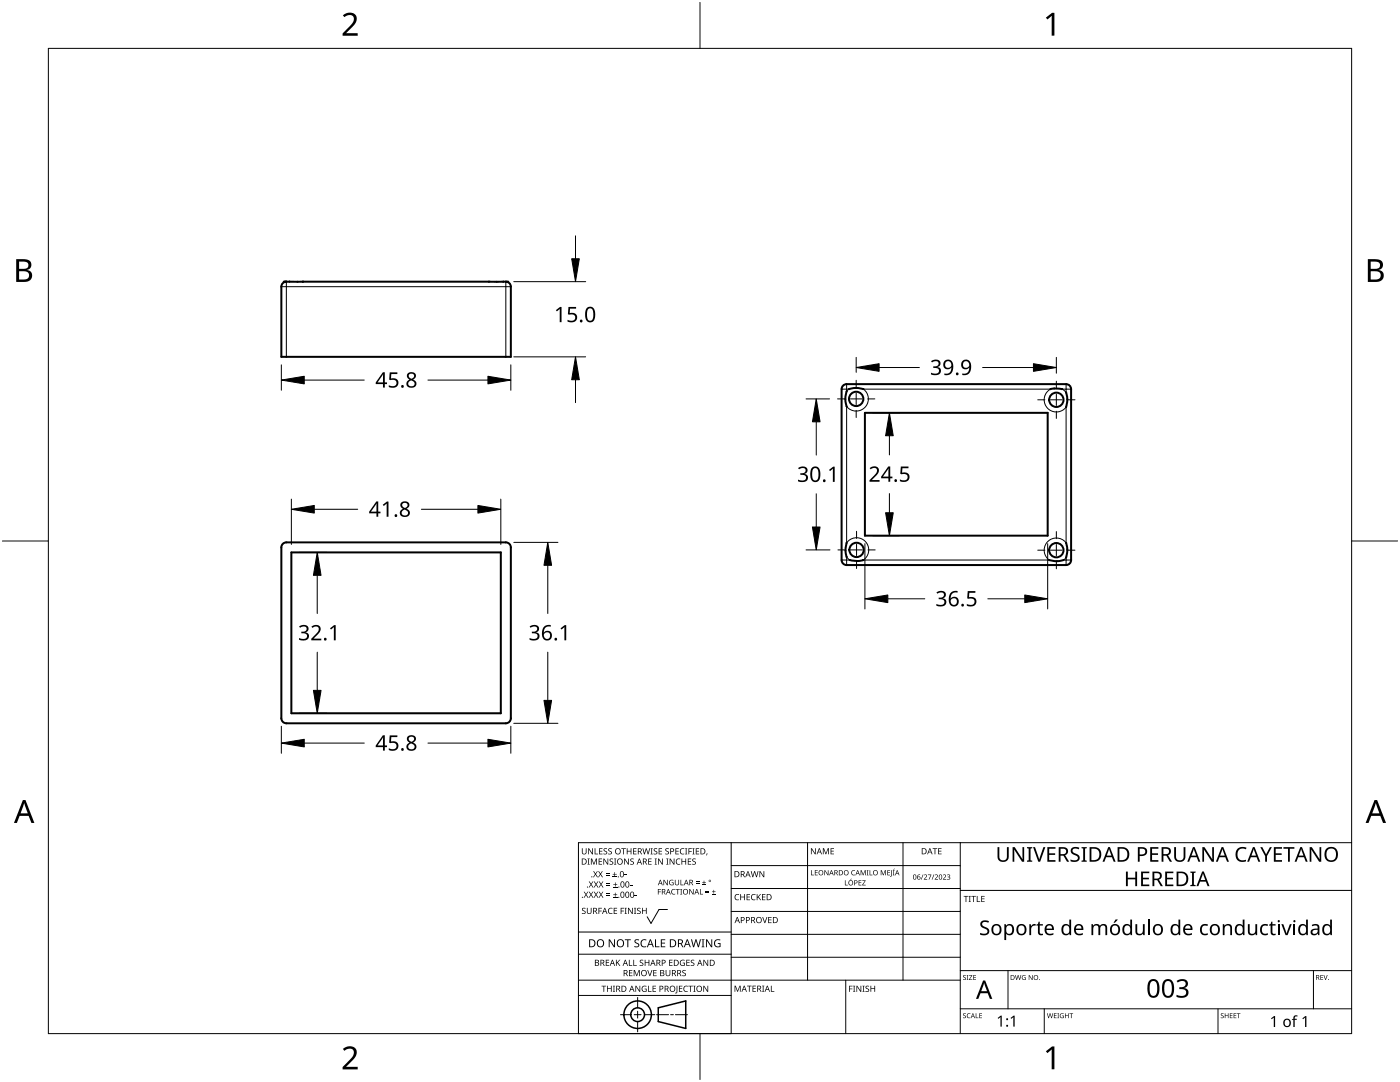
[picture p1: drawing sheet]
<svg xmlns="http://www.w3.org/2000/svg" width="279mm" height="216mm" viewBox="0 0 279 216" stroke-linecap="round" stroke-linejoin="round" font-family="sans-serif">
<g fill="none" stroke="#000" stroke-width=".4">
<path d="M56.6 56.2h.5a1 1 0 0 0-1 1v14h45.8v-14a1.16 1.16 0 0 0-1.5-1h-2.8M56.7 56.2h3.8M60.5 56.2h.1M60.5 56.2h37.1M97.6 56.2h.1M100.9 56.2h.5M168.3 76.9l.7-.3h43.8a1 1 0 0 1 1 1v34.1a1 1 0 0 1-1 1h-43.8a1 1 0 0 1-1-1v-34.1zM169 78.1a4.5 4.5 0 0 0 0 3M169.4 77.6h.1M172.3 77.6a4.5 4.5 0 0 0-2.9 0M172.3 77.6h.1M209.7 77.6h-.1"/>
<path d="M209.7 77.6l.7-.1 1.6 .1M212 77.6h.1M212.8 78.3h.1M212.8 78.3a4.5 4.5 0 0 1 0 2.9M172.6 82.4h36.5v24.5h-36.5zM212.8 81.2h.1M56.4 108.5l.7-.3h43.8a1 1 0 0 1 1 1v34.1a1 1 0 0 1-1 1h-43.8a1 1 0 0 1-1-1v-34.1zM58.1 110.2h41.8v32.1h-41.8zM169 108.3a4.5 4.5 0 0 0 0 2.8M169.6 111.7v.1M169.6 111.8a4.3 4.3 0 0 0 2.7 0M172.3 111.7v.1"/>
<path d="M209.4 111.7v.1M212.2 111.8a4.5 4.5 0 0 1-2.8 0M212.2 111.7v.1M212.8 108.3h.1M212.8 108.3a4.7 4.7 0 0 1 0 2.9"/>
<circle cx="170.9" cy="79.6" r="1.43"/>
<circle cx="210.8" cy="79.8" r="1.43"/>
<circle cx="170.9" cy="109.7" r="1.43"/>
<circle cx="210.8" cy="109.8" r="1.43"/>
</g>
<path d="M56.1 57.2h45.8M57.1 56.2v15M100.9 56.2v15M169 76.6v1.5l.4-.5h-1.4M172.3 77.6h37.3a2.43 2.43 0 0 0-.6 3.8 2.43 2.43 0 0 0 3.8-.2v27.1a2.43 2.43 0 0 0-3.7-.2 2.43 2.43 0 0 0 .3 3.6h-37.1a2.43 2.43 0 0 0 .4-3.7 2.43 2.43 0 0 0-3.7 .3v-27.2a2.43 2.43 0 0 0 3.6 .2 2.43 2.43 0 0 0-.3-3.7zM212.8 76.6v1.7l-.8-.7h1.8M168 111.7h1.6l-.6-.6v1.6M213.8 111.7h-1.6l.6-.5v1.5" fill="none" stroke="#000" stroke-width=".2"/>
<path d="M9.7 9.7h260v196.5h-260z" fill="none" stroke="#000" stroke-width=".2"/>
<path d="M139.7 .5v9.2M.5 108h9.2M269.7 108h9.2M139.7 206.2v9.2" fill="none" stroke="#000" stroke-width=".2"/>
<g fill="#000">
<path d="M68.4 3.1a1.64 1.64 0 0 1 2.8 .4 2.52 2.52 0 0 1-1.2 2.2l-.9 .9h2.3v.5h-3v-.4l1.2-1.2a1.95 1.95 0 0 0 .9-2.2 1.23 1.23 0 0 0-1.8 .1zM208.7 3.5l1.3-.9h.4v4.5h-.5v-4l-.9 .8zM68.4 209.3a1.64 1.64 0 0 1 2.8 .4 2.52 2.52 0 0 1-1.2 2.2l-.9 1h2.3v.5h-3v-.5l1.2-1.2a1.95 1.95 0 0 0 .9-2.1 1.23 1.23 0 0 0-1.8 .1zM208.7 209.8l1.3-1h.4v4.6h-.5v-4l-.9 .7z"/>
<path d="M3.2 51.7h1.3a1.28 1.28 0 0 1 1.7 1.3 1.04 1.04 0 0 1-.8 .9 1.23 1.23 0 0 1 1 1.5 1.23 1.23 0 0 1-1.6 .9h-1.6zM3.8 54.1v1.7h.9a.86 .86 0 0 0 1.1-.9 .86 .86 0 0 0-1.1-.8zM3.8 52.2v1.4h.8a.78 .78 0 0 0 1.1-.7 .78 .78 0 0 0-1.1-.7z"/>
<path d="M273 51.7h1.3a1.28 1.28 0 0 1 1.7 1.3 1.04 1.04 0 0 1-.9 .9 1.23 1.23 0 0 1 1 1.5 1.23 1.23 0 0 1-1.5 .9h-1.6zM273.6 54.1v1.7h.9a.86 .86 0 0 0 1.1-.9 .86 .86 0 0 0-1.2-.8zM273.6 52.2v1.4h.8a.78 .78 0 0 0 1-.7 .78 .78 0 0 0-1.1-.7z"/>
<path d="M4.6 159.6h.5l1.8 4.6h-.6l-.6-1.4h-1.8l-.5 1.4h-.6zM4.8 160.2l-.7 2.1h1.4z"/>
<path d="M274.3 159.6h.5l1.8 4.6h-.6l-.5-1.4h-1.8l-.6 1.4h-.6zM274.6 160.2l-.7 2.1h1.4z"/>
</g>
<g fill="none" stroke="#000" stroke-width=".2">
<path d="M145.9 168.1v38.1h-30.5v-38.1h154.3M145.9 172.7h45.7M145.9 177.3h45.7M161.2 168.1v27.5M180.2 168.1v27.5M191.6 168.1v38.1M191.6 177.7h78.1M115.4 198.6h30.5M115.4 195.6h76.2M115.4 190.4h30.5M115.4 186h30.5M127.3 199v2.1"/>
<path d="M133.2 181.5h-1.7l-1.6 2.8-.7-1.4M145.9 181.9h45.7M145.9 186.4h45.7M145.9 191h45.7M168.8 195.6v10.6M191.6 193.7h78.1M201.2 193.7v7.6M262.1 193.7v7.6M123.8 202.5h2.1M126.6 202.5h1.3M127.3 201.8v1.4M127.3 203.8v2.1"/>
<path d="M128.6 202.5h2.1M131 202.5h2.4M133.8 202.5h.6M134.8 202.5h2.4M191.6 201.3h78.1M208.4 201.3v4.9M243.1 201.3v4.9"/>
</g>
<g fill="#000">
<path d="M116.1 169.3h.2v.8a.32 .32 0 0 0 .3 .3 .32 .32 0 0 0 .3-.3v-.8h.2v.8a.47 .47 0 0 1-.5 .4 .47 .47 0 0 1-.5-.5zM116.5 177.9h.2l.3 .5 .3-.5h.1l-.4 .6 .4 .6h-.1l-.3-.5-.4 .5h-.1l.4-.6zM117.3 171.3h.4l-.1 .1v1l.1 .1h-.4l.1-.1v-1zM117.4 169.3h.2l.6 1v-1h.1v1.2h-.1l-.7-1v1h-.1zM117.5 177.9h.2l.3 .5 .3-.5h.1l-.4 .6 .4 .6h-.1l-.4-.5-.3 .5h-.1l.4-.6zM117.5 175.9h.2l.3 .5 .3-.5h.1l-.4 .6 .5 .6h-.2l-.3-.5-.4 .5h-.1l.4-.6zM117.9 171.3h.3l.3 1 .4-1h.2v1.2h-.1v-1l-.4 1h-.1l-.4-1v1h-.2zM118.7 169.3h.1v1h.6v.2h-.7zM118.4 173.8h.1l.3 .5 .3-.5h.2l-.4 .6 .4 .7h-.1l-.4-.6-.3 .6h-.1l.4-.7zM118.5 177.9h.2l.2 .5 .3-.5h.2l-.4 .6 .4 .6h-.1l-.4-.5-.3 .5h-.1l.4-.6zM118.5 175.9h.2l.3 .5 .3-.5h.1l-.4 .6 .4 .6h-.1l-.3-.5-.4 .5h-.1l.4-.6zM119.5 171.3h.7v.1h-.6v.4h.5v.2h-.5v.4h.6v.1h-.7z"/>
<path d="M119.6 169.3h.6v.1h-.5v.4h.5v.1h-.5v.4h.5v.2h-.6zM119.4 173.8h.1l.3 .5 .3-.5h.2l-.4 .6 .4 .7h-.1l-.4-.6-.3 .6h-.2l.5-.7zM119.5 177.9h.1l.3 .5 .3-.5h.2l-.4 .6 .4 .6h-.1l-.4-.5-.3 .5h-.1l.4-.6zM119.5 175.9h.2l.3 .5 .3-.5h.1l-.4 .6 .4 .6h-.1l-.4-.5-.3 .5h-.1l.4-.6zM120.9 174.6h.8v.1h-.8zM120.9 174.2h.8v.1h-.8zM121 178.7h.8v.1h-.8zM121 178.3h.8v.1h-.8zM121 176.6h.8v.1h-.8zM121 176.3h.8v.1h-.8zM120.5 169.4l.4-.1h.3l-.1 .1a.25 .25 0 0 0-.4-.1 .25 .25 0 0 0 0 .4 .4 .4 0 0 1 .5 .3 .4 .4 0 0 1-.3 .5 .4 .4 0 0 1-.5-.2h.2a.27 .27 0 0 0 .4-.1 .27 .27 0 0 0-.3-.3l-.2-.2zM120.4 171.3h.2l.6 1v-1h.2v1.2h-.2l-.6-1v1h-.2z"/>
<path d="M121.4 169.4l.5-.1h.2v.1a.25 .25 0 0 0-.4-.1 .25 .25 0 0 0 0 .4 .4 .4 0 0 1 .4 .3 .4 .4 0 0 1-.2 .5 .4 .4 0 0 1-.5-.2h.1a.27 .27 0 0 0 .5-.1 .27 .27 0 0 0-.4-.3l-.2-.2zM122.3 174.9h.8v.2h-.8zM122.4 179h.8v.1h-.8zM122.4 177h.8v.1h-.8zM121.7 171.4l.4-.1 .3 .1-.1 .1a.25 .25 0 0 0-.4-.1 .25 .25 0 0 0 0 .4 .4 .4 0 0 1 .5 .3 .4 .4 0 0 1-.3 .5 .4 .4 0 0 1-.5-.3l.2 .1a.27 .27 0 0 0 .4-.2 .27 .27 0 0 0-.3-.3l-.2-.2zM122.6 174h.1v.4h.4v.1h-.4v.4h-.1v-.4h-.3v-.1h.3zM122.7 178.1h.1v.4h.4v.1h-.4v.3h-.1v-.3h-.3v-.1h.3zM122.7 176.1h.2v.3h.3v.2h-.3v.3h-.2v-.3h-.3v-.2h.3zM122.5 171.3h.5l-.2 .1v1l.2 .1h-.5l.2-.1v-1zM124 169.3h.9v.1h-.4v1.1h-.1v-1.1h-.4zM124.7 174.5h.4v.2h-.4zM124.6 171.3h.1l.7 1v-1h.1v1.2h-.2l-.6-1v1h-.1z"/>
<path d="M125.7 176.6h.5v.1h-.5zM125.1 169.3h.1v.5h.7v-.5h.1v1.2h-.1v-.6h-.7v.6h-.1zM125.8 171.4l.5-.1 .2 .1v.1a.25 .25 0 0 0-.4-.1 .25 .25 0 0 0 0 .4 .4 .4 0 0 1 .4 .3 .4 .4 0 0 1-.2 .5 .4 .4 0 0 1-.5-.3l.1 .1a.27 .27 0 0 0 .5-.2 .27 .27 0 0 0-.4-.3l-.2-.2zM126.7 178.6h.4v.2h-.4zM126.4 169.3h.6v.1h-.5v.4h.5v.1h-.5v.4h.5v.2h-.6zM128.2 169.3h.2l.2 1 .3-1h.2l.2 1 .3-1h.1l-.3 1.2h-.1l-.3-1.1-.3 1.1h-.2zM129.4 171.3h.6v.1h-.5v.4h.5v.2h-.5v.4h.5v.1h-.6zM129.8 169.3h.5l-.2 .1v1l.2 .1h-.5l.2-.1v-1zM130.7 171.3h.4l-.1 .1v1l.1 .1h-.4l.1-.1v-1zM130.5 169.4l.4-.1h.3l-.1 .1a.25 .25 0 0 0-.4-.1 .25 .25 0 0 0 0 .4 .4 .4 0 0 1 .5 .3 .4 .4 0 0 1-.3 .5 .4 .4 0 0 1-.5-.2h.2a.27 .27 0 0 0 .4-.1 .27 .27 0 0 0-.3-.3l-.2-.2zM131.3 177.4h.6v.1h-.5v.4h.5v.1h-.5v.5h-.1zM131.4 169.3h.7v.1h-.5v.4h.5v.1h-.5v.4h.5v.2h-.7z"/>
<path d="M131.3 171.3h.2l.7 1-.1-1h.2v1.2h-.2l-.6-1v1h-.2zM132.4 175.6h.2l.6 .9v-.9h.1v1h-.2l-.6-.9v.9h-.1zM133 171.3h.4l-.1 .1v1l.1 .1h-.4l.1-.1v-1zM132.8 169.4l.4-.1h.3l-.1 .1a.25 .25 0 0 0-.3-.1 .25 .25 0 0 0 0 .4 .4 .4 0 0 1 .4 .3 .4 .4 0 0 1-.3 .5 .4 .4 0 0 1-.4-.2h.1a.27 .27 0 0 0 .5-.1 .27 .27 0 0 0-.4-.3l-.2-.2zM133.7 175.7l.5-.2 .2 .1v.1a.45 .45 0 0 0-.7 .4 .45 .45 0 0 0 .6 .4v-.3h-.2v-.1h.3v.5a.6 .6 0 0 1-.8-.1 .6 .6 0 0 1 .1-.8zM134.1 177.5l.4-.1h.3l-.1 .2a.44 .44 0 0 0-.6 .4 .44 .44 0 0 0 .6 .3 .52 .52 0 0 1-.7 0 .52 .52 0 0 1 .1-.8zM133.6 171.3h.2l.7 1v-1h.1v1.2h-.2l-.6-1v1h-.2zM134.9 177.4h.8v.1h-.4v1h-.1v-1h-.3zM135 171.5l.5-.2 .3 .1-.1 .1a.49 .49 0 0 0-.7 .4 .49 .49 0 0 0 .7 .5 .52 .52 0 0 1-.6 0 .52 .52 0 0 1-.2-.6zM134.8 169.3h.7v.1h-.6v.4h.5v.1h-.5v.4h.6v.2h-.7zM134.7 175.6h.1v.7a.28 .28 0 0 0 .3 .2 .28 .28 0 0 0 .3-.2v-.7h.1v.7a.42 .42 0 0 1-.4 .4 .42 .42 0 0 1-.4-.4zM135.8 175.6h.1v.9h.5v.1h-.6z"/>
<path d="M135.8 177.4h.3l-.1 .1v.9l.1 .1h-.3l.1-.1v-.9zM135.8 169.4l.5-.2 .3 .1-.1 .1a.49 .49 0 0 0-.7 .5 .49 .49 0 0 0 .8 .4 .52 .52 0 0 1-.7 .1 .52 .52 0 0 1-.2-.6zM136 171.3h.2v.5h.6v-.5h.1v1.2h-.1v-.5h-.6v.5h-.2zM136.7 169.3h.5l-.2 .1v1l.2 .1h-.5l.2-.1v-1zM137.4 169.3h.7v.1h-.6v.4h.5v.2h-.5v.5h-.1zM137.3 171.3h.6v.1h-.5v.4h.5v.2h-.5v.4h.5v.1h-.6zM137.6 177.4h.1l.6 .9v-.9h.1v1.1h-.1l-.6-.9v.9h-.1zM138.2 169.3h.4l-.1 .1v1l.1 .1h-.4l.1-.1v-1zM138.9 176.2h.7v.1h-.7zM138.9 175.9h.7v.1h-.7zM138.2 171.4l.4-.1 .3 .1-.1 .1a.25 .25 0 0 0-.4-.1 .25 .25 0 0 0 0 .4 .4 .4 0 0 1 .5 .3 .4 .4 0 0 1-.3 .5 .4 .4 0 0 1-.5-.3l.2 .1a.27 .27 0 0 0 .4-.2 .27 .27 0 0 0-.3-.3l-.2-.2zM138.9 169.3h.6v.1h-.5v.4h.5v.1h-.5v.4h.5v.2h-.6z"/>
<path d="M139.7 177.4h.1v1h.5v.1h-.6zM140.1 176.5h.8v.1h-.8zM140.4 175.7h.2v.3h.3v.2h-.3v.3h-.2v-.3h-.3v-.2h.3zM140.8 178h.7v.2h-.7zM140.8 177.7h.7v.1h-.7zM141 170.3h.2l-.3 .4zM142.1 178.4h.7v.1h-.7zM142.4 177.6h.1v.3h.3v.1h-.3v.3h-.1v-.3h-.3v-.1h.3zM146.8 178.6l.4-.2 .3 .1v.1a.49 .49 0 0 0-.7 .4 .49 .49 0 0 0 .7 .5 .52 .52 0 0 1-.7 0 .52 .52 0 0 1-.2-.6zM147.7 178.4h.2v.5h.6v-.5h.2v1.2h-.2v-.5h-.6v.5h-.2zM149 178.4h.7v.1h-.5v.4h.4v.2h-.4v.4h.5v.1h-.7zM150 178.6l.5-.2 .3 .1-.1 .1a.49 .49 0 0 0-.7 .4 .49 .49 0 0 0 .8 .5 .52 .52 0 0 1-.7 0 .52 .52 0 0 1-.2-.6z"/>
<path d="M149.8 173.8h.2l.2 1.1 .3-1.1h.2l.3 1.1 .2-1.1h.2l-.3 1.2h-.2l-.3-1-.3 1h-.1zM151 178.4h.2v.6l.5-.6h.2l-.5 .5 .5 .7h-.2l-.4-.6-.1 .6h-.2zM151.6 173.8h.1l.7 1v-1h.1v1.2h-.2l-.6-1v1h-.1zM152.1 178.4h.7v.1h-.6v.4h.5v.2h-.5v.4h.6v.1h-.7zM161.9 173.6h.1v.9h.4v.2h-.5zM161.8 169.3h.2l.7 1v-1h.1v1.2h-.2l-.6-1v1h-.2zM162.6 173.6h.6v.2h-.5v.3h.5v.1h-.5v.3h.5v.2h-.6zM164.2 169.3h.2l.4 .9 .4-.9h.2v1.2h-.1v-1.1l-.4 1.1h-.1l-.4-1.1v1.1h-.2zM164.5 173.6h.2l.5 .9v-.9h.1v1.1h-.1l-.6-.9v.9h-.1zM165.8 169.3h.6v.1h-.5v.4h.5v.1h-.5v.4h.5v.2h-.6zM168.6 175.7h.2v.9h.4v.1h-.6zM169.8 175.3l.2 .1-.3 .2z"/>
<path d="M170 173.8l.4-.2 .3 .1-.1 .1a.41 .41 0 0 0-.6 .4 .41 .41 0 0 0 .6 .3 .48 .48 0 0 1-.7 0 .48 .48 0 0 1 .1-.7zM171.4 175.7h.5v.1h-.4v.3h.4v.1h-.4v.4h.4v.1h-.5zM171.8 173.6h.2l.3 .9 .3-.9h.2v1.1h-.1v-.9l-.5 .9-.3-.9v.9h-.1zM172.1 175.7h.7l-.6 .9h.6v.1h-.7l.5-.9h-.5zM173 173.6h.3l-.1 .1v.9l.1 .1h-.3l.1-.1v-.9zM173.5 173.6h.2v.9h.4v.2h-.6zM175.8 173.6h.2l.3 .9 .3-.9h.2v1.1h-.1v-.9l-.5 .9-.3-.9v.9h-.1zM177.1 173.6h.5v.2h-.4v.3h.4v.1h-.4v.3h.4v.2h-.5zM177.9 173.6h.1v1.1l-.3 .2-.1-.1 .3-.1zM178.4 173.3h.2l-.3 .3zM178.2 173.6h.3l-.1 .1v.9l.1 .1h-.3l.1-.1v-.9zM184.2 174.5h.1l-.4 1h-.1z"/>
<path d="M184.4 174.6a.37 .37 0 0 1 .6 0 .37 .37 0 0 1-.3 .6l-.2 .2h.5v.1h-.6l.2-.4a.27 .27 0 0 0 .3-.3 .27 .27 0 0 0-.4-.2zM185.2 174.5h.7l-.4 1h-.2l.4-.9h-.5zM186.3 174.5h.2l-.4 1h-.1zM186.1 169.3h.9v.1h-.3v1.1h-.2v-1.1h-.4zM186.5 174.6a.37 .37 0 0 1 .6 0 .37 .37 0 0 1-.2 .6l-.2 .2h.5v.1h-.7l.3-.4a.27 .27 0 0 0 .3-.3 .27 .27 0 0 0-.4-.2zM187.2 169.3h.7v.1h-.5v.4h.5v.1h-.5v.4h.5v.2h-.7zM188.2 174.6a.37 .37 0 0 1 .6 0 .37 .37 0 0 1-.3 .6l-.2 .2h.5v.1h-.6l.2-.4a.27 .27 0 0 0 .3-.3 .27 .27 0 0 0-.4-.2zM189 174.6a.32 .32 0 0 1 .5-.1 .32 .32 0 0 1 0 .5h-.1a.32 .32 0 0 1 .2 .4 .32 .32 0 0 1-.5 .1l-.1-.1a.26 .26 0 0 0 .4 .1 .26 .26 0 0 0 0-.4l-.3-.2a.23 .23 0 0 0 .4 0 .23 .23 0 0 0-.1-.4 .23 .23 0 0 0-.3 .2zM192.3 178.8h.9v.1h-.3v1.1h-.2v-1.1h-.4zM193.3 178.8h.5l-.2 .1v1l.2 .1h-.5l.2-.1v-1zM193.8 178.8h1v.1h-.4v1.1h-.2v-1.1h-.4zM194.9 178.8h.2v1.1h.5v.1h-.7z"/>
<path d="M195.8 178.8h.7v.1h-.5v.4h.5v.1h-.5v.5h.5v.1h-.7zM199.1 169h.3v1.9a.76 .76 0 0 0 .8 .8 .76 .76 0 0 0 .8-.8v-1.9h.3v1.9a1.12 1.12 0 0 1-1.1 1.1 1.12 1.12 0 0 1-1.1-1.1zM202.1 169h.4l1.6 2.4v-2.4h.3v2.9h-.4l-1.6-2.4v2.4h-.3zM205 169h1v.2l-.3 .1v2.4h.3v.2h-1v-.2h.3v-2.4l-.3-.1zM206.2 169h.4l.8 2.5 .8-2.5h.4l-1 2.9h-.4zM209 169h1.6v.4h-1.2v.9h1.2v.3h-1.2v1h1.2v.3h-1.6zM213.8 169.3a1.38 1.38 0 0 1 1.6-.1l-.1 .3-.4-.1a.51 .51 0 0 0-.7 0 .51 .51 0 0 0 .1 .8l.3 .1a.9 .9 0 0 1 .9 1.1 .9 .9 0 0 1-1.3 .6l-.6-.1v-.4a1.03 1.03 0 0 0 1.5-.2 1.04 1.04 0 0 0-1-.9 .77 .77 0 0 1-.3-1.1zM215.8 169h1.1v.2l-.4 .1v2.4h.4v.2h-1.1v-.2h.4v-2.4l-.4-.1zM224.7 173.9h.4v1.2h1.5v-1.2h.3v2.9h-.3v-1.3h-1.5v1.3h-.4zM227.7 173.9h1.7v.3h-1.3v.9h1.2v.4h-1.2v1h1.3v.3h-1.7zM229.6 169h1.6v.4h-1.3v.9h1.2v.3h-1.2v1h1.3v.3h-1.6zM232.5 173.9h1.7v.3h-1.3v.9h1.2v.4h-1.2v1h1.3v.3h-1.7z"/>
<path d="M234.3 169h.4v1.9a.76 .76 0 0 0 .8 .8 .76 .76 0 0 0 .7-.8v-1.9h.4v1.9a1.12 1.12 0 0 1-1.1 1.1 1.12 1.12 0 0 1-1.2-1.1zM237.6 173.9h1v.2l-.3 .1v2.3l.3 .1v.2h-1v-.2l.3-.1v-2.3l-.3-.1zM240 169h.4l1.5 2.4v-2.4h.4v2.9h-.5l-1.5-2.4v2.4h-.3zM246.9 169.4a1.63 1.63 0 0 1 1.9-.2l-.2 .3a1.14 1.14 0 0 0-1.4 .1 1.14 1.14 0 0 0-.2 1.4 1.11 1.11 0 0 0 1.7 .6v.3a1.5 1.5 0 0 1-1.8-.4 1.5 1.5 0 0 1-.2-1.8zM251.5 169h.4l.8 1.5 .7-1.5h.4l-.9 1.8v1.1h-.4v-1.1zM254.2 169h1.7v.4h-1.3v.9h1.2v.3h-1.2v1h1.3v.3h-1.7zM256.1 169h2.2v.4h-.9v2.5h-.4v-2.5h-.9zM261.4 169h.4l1.6 2.4-.1-2.4h.4v2.9h-.4l-1.6-2.4v2.4h-.3zM116.2 181.3l.4-.2 .3 .1-.1 .1a.25 .25 0 0 0-.4-.1 .25 .25 0 0 0 0 .4 .4 .4 0 0 1 .5 .3 .4 .4 0 0 1-.3 .5 .4 .4 0 0 1-.5-.2h.2a.27 .27 0 0 0 .4-.1 .27 .27 0 0 0-.3-.3l-.2-.2zM117.1 181.1h.2v.8a.32 .32 0 0 0 .3 .3 .32 .32 0 0 0 .3-.3v-.8h.2v.8a.47 .47 0 0 1-.5 .5 .47 .47 0 0 1-.5-.5zM119.4 181.1h.7v.2h-.5v.4h.5v.1h-.5v.6h-.2zM120 196.7h1v.1h-.4v1.1h-.2v-1.1h-.4z"/>
<path d="M120.9 191.5h.7v.1h-.6v.4h.5v.2h-.5v.4h.6v.1h-.7zM121.5 181.3l.4-.2 .4 .1-.1 .1a.49 .49 0 0 0-.7 .5 .49 .49 0 0 0 .7 .4 .52 .52 0 0 1-.6 .1 .52 .52 0 0 1-.3-.6zM121.1 196.7h.2v.5h.6v-.5h.2v1.2h-.2v-.6h-.6v.6h-.2zM121.5 187.4h.2l.9 1.3v-1.3h.1v1.6h-.2l-.8-1.3v1.3h-.2zM122.3 196.7h.4l-.1 .1v1l.1 .1h-.4l.2-.1v-1zM122.5 181.1h.7v.2h-.6v.4h.5v.1h-.5v.4h.6v.2h-.7zM122.9 191.5h.2v.6l.5-.6h.2l-.5 .5 .5 .7h-.2l-.4-.6-.1 .6h-.2zM123.9 181.1h.6v.2h-.5v.4h.5v.1h-.5v.6h-.1zM124.7 181.1h.4l-.2 .2v.9l.2 .2h-.4l.1-.2v-.9zM124.7 187.4h1.2v.2h-.5v1.4h-.2v-1.4h-.5zM125.5 191.5h.2v1.1h.5v.1h-.7zM125.5 193.6h.7v.1h-.5v.4h.5v.1h-.5v.4h.5v.2h-.7z"/>
<path d="M125.3 181.1h.2l.7 1.1-.1-1.1h.2v1.3h-.2l-.6-1v1h-.2zM126.4 191.5h.1v1.1h.6v.1h-.7zM126.5 181.1h.5l-.2 .2v.9l.2 .2h-.5l.2-.2v-.9zM126.5 193.6h.2l.4 1 .4-1h.2v1.2h-.2v-1.1l-.4 1.1h-.1l-.4-1.1v1.1h-.1zM126.7 187.6l.3-.2 .6 .1-.2 .1a.33 .33 0 0 0-.6 .2 .33 .33 0 0 0 .4 .4 .47 .47 0 0 1 .4 .6 .47 .47 0 0 1-.7 .2h-.3v-.2h.2a.35 .35 0 0 0 .6-.2 .35 .35 0 0 0-.5-.4l-.3-.2zM126.8 196.7h.2l.6 1v-1h.2v1.2h-.2l-.7-1 .1 1h-.2zM127.2 181.3l.4-.2 .3 .1-.1 .1a.25 .25 0 0 0-.4-.1 .25 .25 0 0 0 0 .4 .4 .4 0 0 1 .5 .3 .4 .4 0 0 1-.3 .5 .4 .4 0 0 1-.5-.2h.2a.27 .27 0 0 0 .4-.1 .27 .27 0 0 0-.3-.3l-.2-.2zM127.7 191.6l.4-.1 .3 .1-.1 .1a.25 .25 0 0 0-.3-.1 .25 .25 0 0 0 0 .4 .4 .4 0 0 1 .4 .3 .4 .4 0 0 1-.3 .5 .4 .4 0 0 1-.4-.3l.1 .1a.27 .27 0 0 0 .5-.2 .27 .27 0 0 0-.4-.3l-.2-.2zM128 187.6l.6-.2 .4 .1-.1 .2a.63 .63 0 0 0-.9 .5 .63 .63 0 0 0 1 .6v.2a.83 .83 0 0 1-1.1-.3 .83 .83 0 0 1 .1-1.1zM128.2 196.8l.6-.1 .2 .1v.1a.5 .5 0 0 0-.8 .4 .5 .5 0 0 0 .7 .5v-.4h-.3v-.1h.4v.6a.66 .66 0 0 1-.8-.2 .66 .66 0 0 1 0-.9zM128.1 181.1h.2v.6h.6v-.6h.2v1.3h-.2v-.6h-.6v.6h-.2zM129.2 193.6h.1l.4 1 .3-1h.2l-.4 1.2h-.2z"/>
<path d="M129.3 196.7h.2v1.1h.5v.1h-.7zM128.7 191.5h.1v.5h.6v-.5h.2v1.2h-.2v-.5h-.6v.5h-.1zM130.7 187.4h.2v1.4h.7v.2h-.9zM130.2 196.7h.7v.1h-.5v.4h.5v.1h-.5v.5h.5v.1h-.7zM130.4 193.6h.6v.1h-.5v.4h.5v.1h-.5v.4h.5v.2h-.6zM131.9 187.4h.9v.2h-.7v.5h.6v.2h-.6v.5h.7v.2h-.9zM132.8 193.6h.2v.7a.32 .32 0 0 0 .3 .4 .32 .32 0 0 0 .3-.4v-.7h.2v.7a.47 .47 0 0 1-.5 .5 .47 .47 0 0 1-.5-.5zM133.5 191.5h.7v.1h-.5v.4h.5v.2h-.5v.4h.5v.1h-.7zM135 196.7h.2v1.3l-.1 .2h-.3l-.1-.1 .3-.2zM135.5 196.7h.7v.1h-.5v.4h.4v.1h-.4v.5h.5v.1h-.7zM135.8 191.7l.5-.2 .4 .1-.1 .1a.5 .5 0 0 0-.8 .4 .5 .5 0 0 0 .7 .5v-.4h-.2v-.1h.4v.6a.66 .66 0 0 1-.9-.1 .66 .66 0 0 1 0-.9zM136.2 193.7l.4-.2 .3 .1-.1 .1a.25 .25 0 0 0-.4-.1 .25 .25 0 0 0 0 .4 .4 .4 0 0 1 .5 .3 .4 .4 0 0 1-.3 .5 .4 .4 0 0 1-.5-.2h.2a.27 .27 0 0 0 .5-.1 .27 .27 0 0 0-.4-.3l-.2-.2z"/>
<path d="M136.5 196.8l.5-.1 .3 .1-.1 .1a.49 .49 0 0 0-.7 .4 .49 .49 0 0 0 .8 .4 .52 .52 0 0 1-.7 .1 .52 .52 0 0 1-.2-.6zM137 191.5h.6v.1h-.5v.4h.5v.2h-.5v.4h.5v.1h-.6zM137.4 196.7h.9v.1h-.4v1.1h-.1v-1.1h-.4zM137.9 191.6l.4-.1 .3 .1-.1 .1a.25 .25 0 0 0-.4-.1 .25 .25 0 0 0 0 .4 .4 .4 0 0 1 .5 .3 .4 .4 0 0 1-.3 .5 .4 .4 0 0 1-.5-.3l.2 .1a.27 .27 0 0 0 .4-.2 .27 .27 0 0 0-.3-.3l-.2-.2zM138.4 196.7h.4l-.1 .1v1l.1 .1h-.4l.1-.1v-1zM137.9 187.4h.2l.3 1.4 .4-1.4h.2l.4 1.4 .3-1.4h.2l-.4 1.6h-.2l-.4-1.3-.4 1.3h-.2zM140 187.4h.6l-.2 .2v1.3l.2 .1h-.6l.2-.1v-1.3zM140.4 196.7h.1l.7 1v-1h.1v1.2h-.1l-.7-1v1h-.1zM140.4 191.5h.2l.6 1v-1h.1v1.2h-.1l-.7-1v1h-.1zM140.9 187.4h.2l.9 1.3v-1.3h.1v1.6h-.2l-.8-1.3v1.3h-.2zM142.7 187.6l.7-.2 .4 .1-.1 .2a.65 .65 0 0 0-1 .5 .65 .65 0 0 0 .9 .6v-.4h-.3v-.2h.5v.7a.86 .86 0 0 1-1.1-.1 .86 .86 0 0 1 0-1.2zM146.6 196.7h.2l.4 1 .4-1h.2v1.2h-.1v-1.1l-.4 1.1h-.2l-.4-1.1v1.1h-.1z"/>
<path d="M149.1 196.7h.9v.1h-.4v1.1h-.1v-1.1h-.4zM150.2 196.7h.7v.1h-.6v.4h.5v.1h-.5v.5h.6v.1h-.7zM152.1 183h.2l.3 1 .4-1h.1l-.4 1.2h-.1zM152.1 196.7h.4l-.1 .1v1l.1 .1h-.4l.1-.1v-1zM153.8 196.7h.2v1.1h.5v.1h-.7zM153.3 183h.7v.1h-.5v.4h.5v.1h-.5v.5h.5v.1h-.7zM169.5 196.7h.6v.1h-.5v.5h.5v.1h-.5v.5h-.1zM170.2 196.7h.5l-.2 .1v1l.2 .1h-.5l.2-.1v-1zM170.9 196.7h.2l.6 1v-1h.2v1.2h-.2l-.6-1v1h-.2zM172.1 196.7h.5l-.2 .1v1l.2 .1h-.5l.2-.1v-1zM172.8 196.8l.4-.1h.2v.2a.25 .25 0 0 0-.4-.1 .25 .25 0 0 0 0 .4 .4 .4 0 0 1 .5 .3 .4 .4 0 0 1-.3 .4 .4 .4 0 0 1-.5-.2l.2 .1a.27 .27 0 0 0 .4-.2 .27 .27 0 0 0-.3-.3l-.3-.2zM173.7 196.7h.2v.5h.6v-.5h.2v1.2h-.2v-.6h-.6v.6h-.2z"/>
<path d="M192.2 194.7l.4-.1h.2l-.1 .1a.24 .24 0 0 0-.3 0 .24 .24 0 0 0-.1 .3 .24 .24 0 0 0 .4 .1 .31 .31 0 0 1 0 .4 .31 .31 0 0 1-.5-.1 .24 .24 0 0 0 .3 .1 .24 .24 0 0 0 .1-.3l-.4-.3zM192.9 194.6h.4l-.1 .1v.7l.1 .1h-.4l.1-.1v-.7zM193.4 194.6h.6l-.5 .8h.6v.1h-.7l.5-.8h-.5zM194.2 194.6h.6v.1h-.4v.3h.4v.1h-.4v.3h.4v.1h-.6zM195.8 184a1.38 1.38 0 0 1 1.6-.2l-.1 .3-.4-.1a.52 .52 0 0 0-.7 0 .52 .52 0 0 0-.1 .7l.4 .2a.9 .9 0 0 1 .9 1.1 .9 .9 0 0 1-1.2 .6l-.6-.1v-.4a1.03 1.03 0 0 0 1.5-.1 1.04 1.04 0 0 0-1.1-.9 .77 .77 0 0 1-.2-1.1zM202.6 194.6h.1l.2 .8 .2-.8h.2l.2 .8 .2-.8h.1l-.2 .9h-.2l-.2-.8-.2 .8h-.2zM204 194.7l.4-.1h.3l-.1 .1a.4 .4 0 0 0-.6 .4 .4 .4 0 0 0 .6 .3v-.3l-.2-.1h.3v.5a.53 .53 0 0 1-.7-.1 .53 .53 0 0 1 0-.7zM205.3 194.6h.1l.6 .8v-.8h.1v.9h-.2l-.5-.8v.8h-.1zM205.4 184.4h.3l.1 .4 .4-.4h.5v.3h-.5l-.3 .4-.1 1.5h-.4zM207.3 183.9h.2v.5h.6v.3h-.6v1.2l.2 .4h.4v.3a.67 .67 0 0 1-1-.6v-1.3h-.3v-.2l.3-.1zM217.8 184.4h.3l.1 .3a.83 .83 0 0 1 1.3 0 .78 .78 0 0 1 .9-.3 .78 .78 0 0 1 .6 .8v1.4h-.4v-1.4a.54 .54 0 0 0-.6-.5 .54 .54 0 0 0-.4 .7v1.2h-.4v-1.4a.55 .55 0 0 0-.7-.5 .55 .55 0 0 0-.3 .8v1.1h-.4zM222.6 183.5h.5l-.6 .6h-.3z"/>
<path d="M226.6 184.4h.4v1.4a.59 .59 0 0 0 .7 .5 .59 .59 0 0 0 .4-.8v-1.1h.4v2.2h-.3l-.1-.3a.84 .84 0 0 1-.9 .3 .84 .84 0 0 1-.6-.8zM234.8 195.7a1.41 1.41 0 0 1 2.3 .4 .9 .9 0 0 1-.8 1.1 .97 .97 0 0 1 .9 1 .97 .97 0 0 1-1.1 .9l-1.3-.2v-.4a1.29 1.29 0 0 0 1.9-.3 .74 .74 0 0 0-1-.8h-.3v-.4a.85 .85 0 0 0 .9-.1 .85 .85 0 0 0 .3-.8 1.07 1.07 0 0 0-1.6-.1zM239.8 184.6l.5-.2h.5l.3 .1-.1 .3a.8 .8 0 0 0-1.2 .7 .8 .8 0 0 0 1.1 .8l.1-.1v.3a1.12 1.12 0 0 1-1.4-.2 1.12 1.12 0 0 1 0-1.5zM244 184.4h.3l.1 .3a.83 .83 0 0 1 .9-.3 .83 .83 0 0 1 .6 .8v1.4h-.4v-1.4a.59 .59 0 0 0-.7-.5 .59 .59 0 0 0-.4 .8v1.1h-.4zM249 184.4h.4v1.4a.59 .59 0 0 0 .7 .5 .59 .59 0 0 0 .4-.8v-1.1h.4v2.2h-.3l-.1-.3a.84 .84 0 0 1-.9 .3 .84 .84 0 0 1-.6-.8zM251.8 184.6l.5-.2h.5l.3 .1-.1 .3a.8 .8 0 0 0-1.2 .7 .8 .8 0 0 0 1.1 .8l.1-.1v.3a1.12 1.12 0 0 1-1.4-.2 1.12 1.12 0 0 1 0-1.5zM253.7 183.9h.2v.5h.7v.3h-.7v1.2l.2 .4h.5v.3a.67 .67 0 0 1-1-.6v-1.3h-.3v-.2l.3-.1zM255.7 184.4h.4l.6 1.9 .7-1.9h.4l-.8 2.2h-.4zM263.5 194.6h.6v.1h-.5v.3h.4v.1h-.4v.3h.5v.1h-.6zM264.1 194.6h.2l.2 .8 .3-.8h.2l-.4 .9h-.1zM192.2 202.3l.4-.1h.2l-.1 .1a.24 .24 0 0 0-.3 0 .24 .24 0 0 0-.1 .3 .24 .24 0 0 0 .4 .1 .31 .31 0 0 1 0 .5 .31 .31 0 0 1-.5-.2 .24 .24 0 0 0 .3 .1 .24 .24 0 0 0 .1-.3l-.4-.2zM193.1 202.3l.3-.1h.3l-.1 .1a.39 .39 0 0 0-.5 .4 .39 .39 0 0 0 .5 .3 .46 .46 0 0 1-.6 0 .46 .46 0 0 1 .1-.7z"/>
<path d="M194.7 202.2h.1v.8h.5v.2h-.6zM195.4 202.2h.6v.1h-.4v.3h.4v.1h-.4v.4h.4v.1h-.6zM199.1 203.1l.6-.4h.2v2.1h-.2v-1.9l-.5 .4zM201.7 203.1l.6-.4h.2v2.1h-.3v-1.9l-.4 .4zM209 202.2h.1l.2 .8 .2-.8h.1l.3 .8 .2-.8h.1l-.3 1h-.1l-.2-.9-.3 .9h-.1zM210.3 202.2h.6v.1h-.4v.3h.3v.1h-.3v.4h.4v.1h-.6zM211 202.2h.4l-.2 .1v.8l.2 .1h-.4l.1-.1v-.8zM211.6 202.3l.7-.1-.1 .1a.4 .4 0 0 0-.6 .4 .4 .4 0 0 0 .6 .3v-.2l-.2-.2h.3v.5a.53 .53 0 0 1-.7-.1 .53 .53 0 0 1 0-.7zM212.5 202.2h.2v.4h.5v-.4h.1v1h-.1v-.5h-.5v.5h-.2zM213.4 202.2h.8v.1h-.3v.9h-.2v-.9h-.3zM243.7 202.3l.3-.1h.2v.1a.24 .24 0 0 0-.3 0 .24 .24 0 0 0-.1 .3 .24 .24 0 0 0 .3 .1 .31 .31 0 0 1 0 .5 .31 .31 0 0 1-.5-.2 .24 .24 0 0 0 .4 .1 .24 .24 0 0 0 0-.3l-.3-.2zM244.4 202.2h.2v.4h.5v-.4h.1v1h-.1v-.5h-.5v.5h-.2z"/>
<path d="M245.4 202.2h.6v.1h-.4v.3h.4v.1h-.4v.4h.4v.1h-.6zM246.2 202.2h.5v.1h-.4v.3h.4v.1h-.4v.4h.4v.1h-.5zM246.8 202.2h.8v.1h-.3v.9h-.2v-.9h-.3zM253.7 203.2l.6-.5h.2v2.2h-.3v-1.9l-.4 .4zM258.2 202.7l.3-.1h.5l-.1 .3-.4-.1-.1 .2v.3h.4v.2h-.4v1.4h-.3v-1.4h-.3l.3-.2zM259.9 203.2l.6-.5h.2v2.2h-.2v-1.9l-.5 .4z"/>
<path d="M116.1 171.3h.4a.61 .61 0 0 1 .6 .6 .61 .61 0 0 1-.6 .6h-.4zM116.3 171.4v1h.1a.48 .48 0 0 0 .5-.5 .48 .48 0 0 0-.4-.5z"/>
<path d="M122.7 169.9a.61 .61 0 0 1 1.2 0 .61 .61 0 0 1-1.2 0zM122.9 169.9a.45 .45 0 0 0 .9 0 .45 .45 0 0 0-.9 0z"/>
<path d="M123.1 171.9a.61 .61 0 0 1 1.2 0 .61 .61 0 0 1-1.2 0zM123.3 171.9a.45 .45 0 0 0 .9 0 .45 .45 0 0 0-.9 0z"/>
<path d="M123.9 173.9a.5 .5 0 0 1 .6 .1 .5 .5 0 0 1 0 .7 .44 .44 0 0 1-.6 .3 .44 .44 0 0 1-.2-.6zM123.9 174a.48 .48 0 0 0-.1 .6 .48 .48 0 0 0 .5 .3v-.8l-.1-.1z"/>
<path d="M124 178a.5 .5 0 0 1 .6 .1 .5 .5 0 0 1 0 .6 .44 .44 0 0 1-.6 .4 .44 .44 0 0 1-.2-.6zM124.1 178.1a.48 .48 0 0 0-.2 .6 .48 .48 0 0 0 .5 .3v-.8l-.1-.2z"/>
<path d="M124 176a.5 .5 0 0 1 .6 .1 .5 .5 0 0 1 0 .6 .44 .44 0 0 1-.6 .4 .44 .44 0 0 1-.2-.7zM124.1 176.1a.48 .48 0 0 0-.2 .5 .48 .48 0 0 0 .5 .3v-.7l-.1-.2z"/>
<path d="M124.9 178a.5 .5 0 0 1 .7 .1 .5 .5 0 0 1 0 .6 .44 .44 0 0 1-.6 .4 .44 .44 0 0 1-.2-.6zM125 178.1a.48 .48 0 0 0-.1 .6 .48 .48 0 0 0 .4 .3l.1-.8-.2-.2z"/>
<path d="M124.9 176a.5 .5 0 0 1 .7 .1 .5 .5 0 0 1 0 .6 .44 .44 0 0 1-.6 .4 .44 .44 0 0 1-.2-.7zM125 176.1a.48 .48 0 0 0-.1 .5 .48 .48 0 0 0 .5 .3v-.7l-.1-.2z"/>
<path d="M125.9 178a.5 .5 0 0 1 .6 .1 .5 .5 0 0 1 0 .6 .44 .44 0 0 1-.5 .4 .44 .44 0 0 1-.2-.6zM126 178.1a.48 .48 0 0 0-.2 .6 .48 .48 0 0 0 .5 .3l.1-.8-.2-.2z"/>
<path d="M127.3 169.3h.3a.35 .35 0 0 1 .5 .2 .35 .35 0 0 1-.3 .4l.4 .6h-.2l-.3-.5h-.3v.5h-.1zM127.4 169.4v.4h.2a.23 .23 0 0 0 .3-.2 .23 .23 0 0 0-.3-.2z"/>
<path d="M127.5 171.3h.2l.4 1.2h-.1l-.2-.4h-.4l-.2 .4h-.1zM127.6 171.5l-.2 .5h.4z"/>
<path d="M128.3 171.3h.3a.35 .35 0 0 1 .5 .2 .35 .35 0 0 1-.3 .5l.4 .5h-.2l-.3-.5h-.2v.5h-.2zM128.5 171.4v.5h.1a.23 .23 0 0 0 .3-.2 .23 .23 0 0 0-.3-.3z"/>
<path d="M131.7 175.5h.1l.5 1.1h-.2l-.1-.3h-.4l-.2 .3h-.1zM131.8 175.7l-.2 .5h.3z"/>
<path d="M132.1 177.4h.3a.31 .31 0 0 1 .4 .2 .31 .31 0 0 1-.2 .4l.3 .5h-.2l-.3-.5h-.2v.5h-.1zM132.2 177.5v.4h.2a.21 .21 0 0 0 .2-.2 .21 .21 0 0 0-.2-.2z"/>
<path d="M133.3 177.4h.1l.5 1.1h-.2l-.1-.4h-.4l-.2 .4h-.1zM133.4 177.5l-.2 .5h.4z"/>
<path d="M133.8 169.3h.3a.41 .41 0 0 1 .4 .5 .41 .41 0 0 1-.6 .2v.5h-.1zM133.9 169.4v.5a.29 .29 0 0 0 .5-.3 .29 .29 0 0 0-.5-.2z"/>
<path d="M136.9 175.5h.1l.4 1.1h-.1l-.1-.3h-.5l-.1 .3h-.1zM137 175.7l-.2 .5h.3z"/>
<path d="M136.2 177.9a.55 .55 0 0 1 1.1 0 .55 .55 0 0 1-1.1 0zM136.4 177.9a.45 .45 0 0 0 .9 0 .45 .45 0 0 0-.9 0z"/>
<path d="M137.6 175.6h.3a.31 .31 0 0 1 .4 .2 .31 .31 0 0 1-.2 .4l.3 .4h-.2l-.3-.4h-.2v.4h-.1zM137.7 175.7v.4h.2a.21 .21 0 0 0 .2-.2 .21 .21 0 0 0-.2-.2z"/>
<path d="M139 177.4h.1l.4 1.1h-.1l-.1-.4h-.5l-.1 .4h-.1zM139.1 177.5l-.2 .5h.3z"/>
<path d="M139.8 169.3h.4a.61 .61 0 0 1 .6 .6 .61 .61 0 0 1-.7 .6h-.3zM140 169.4v.9h.1a.48 .48 0 0 0 .5-.4 .48 .48 0 0 0-.4-.5z"/>
<path d="M141.4 175.8a.25 .25 0 0 1 .5 0 .25 .25 0 0 1-.5 0zM141.5 175.8a.15 .15 0 0 0 .3 0 .15 .15 0 0 0-.3 0z"/>
<path d="M146.6 173.8h.4a.61 .61 0 0 1 .6 .6 .61 .61 0 0 1-.7 .6h-.3zM146.7 174v.9h.2a.48 .48 0 0 0 .5-.5 .48 .48 0 0 0-.5-.4z"/>
<path d="M147.8 173.8h.4a.35 .35 0 0 1 .4 .3 .35 .35 0 0 1-.2 .4l.3 .5h-.2l-.3-.5h-.2v.5h-.2zM148 174v.4h.2a.23 .23 0 0 0 .3-.2 .23 .23 0 0 0-.3-.2z"/>
<path d="M149.2 173.8h.1l.5 1.2h-.1l-.2-.3h-.5l-.1 .3h-.2zM149.3 174l-.2 .5h.4z"/>
<path d="M153 178.4h.4a.61 .61 0 0 1 .6 .6 .61 .61 0 0 1-.6 .6h-.4zM153.2 178.5v1h.1a.48 .48 0 0 0 .5-.5 .48 .48 0 0 0-.4-.5z"/>
<path d="M163.4 169.2h.2l.5 1.3h-.2l-.2-.4h-.4l-.2 .4h-.1zM163.5 169.4l-.2 .6h.4z"/>
<path d="M163.3 174.1a.51 .51 0 0 1 1 0 .51 .51 0 0 1-1 0zM163.5 174.2a.38 .38 0 0 0 .7 0 .38 .38 0 0 0-.7 0z"/>
<path d="M165.9 173.6h.1l.4 1.1h-.1l-.2-.4h-.4l-.1 .4h-.1zM165.9 173.8l-.1 .4h.3z"/>
<path d="M166.5 173.6h.3a.29 .29 0 0 1 .4 .2 .29 .29 0 0 1-.2 .4l.3 .5h-.2l-.2-.5h-.2v.5h-.2zM166.7 173.7v.4h.1a.2 .2 0 0 0 .2-.2 .2 .2 0 0 0-.2-.2z"/>
<path d="M167.4 173.6h.3a.51 .51 0 0 1 .5 .6 .51 .51 0 0 1-.5 .5h-.3zM167.5 173.7v.8h.4l.2-.2v-.4z"/>
<path d="M168.3 174.1a.51 .51 0 0 1 1 0 .51 .51 0 0 1-1 0zM168.5 174.2a.4 .4 0 0 0 .8 0 .4 .4 0 0 0-.8 0z"/>
<path d="M169.2 176.2a.55 .55 0 0 1 1.1 0 .55 .55 0 0 1-1.1 0zM169.5 176.2a.38 .38 0 0 0 .7 0 .38 .38 0 0 0-.7 0z"/>
<path d="M170.5 175.7h.3a.34 .34 0 0 1 .3 .4 .34 .34 0 0 1-.5 .2v.4h-.1zM170.6 175.8v.4a.25 .25 0 0 0 .4-.2 .25 .25 0 0 0-.4-.2z"/>
<path d="M171.1 173.6h.1l.4 1.1h-.1l-.1-.4h-.4l-.2 .4h-.1zM171.2 173.8l-.2 .4h.3z"/>
<path d="M174.2 174.1a.51 .51 0 0 1 1 0 .51 .51 0 0 1-1 0zM174.4 174.2a.38 .38 0 0 0 .7 0 .38 .38 0 0 0-.7 0z"/>
<path d="M179 173.6h.1l.4 1.1h-.1l-.1-.4h-.4l-.2 .4h-.1zM179.1 173.8l-.2 .4h.3z"/>
<path d="M182.3 174.6h.4l.2 .5a.38 .38 0 0 1-.5 .4 .38 .38 0 0 1-.2-.6zM182.4 174.6v.1a.39 .39 0 0 0-.1 .4 .39 .39 0 0 0 .4 .3 .4 .4 0 0 0 .1-.5 .4 .4 0 0 0-.4-.3z"/>
<path d="M183.2 174.6l.4-.1-.3 .2-.1 .3a.33 .33 0 0 1 .5 .1 .33 .33 0 0 1-.3 .5 .33 .33 0 0 1-.4-.4zM183.1 175.2a.25 .25 0 0 0 .5 0 .25 .25 0 0 0-.5 0z"/>
<path d="M184 169.3h.3a.61 .61 0 0 1 .6 .6 .61 .61 0 0 1-.6 .6h-.3zM184.1 169.4v.9h.2a.48 .48 0 0 0 .5-.4 .48 .48 0 0 0-.5-.5z"/>
<path d="M185.5 169.2h.1l.5 1.3h-.1l-.2-.4h-.5l-.1 .4h-.2zM185.6 169.4l-.2 .6h.4z"/>
<path d="M187.5 174.6h.4l.1 .5a.38 .38 0 0 1-.4 .4 .38 .38 0 0 1-.2-.6zM187.6 174.6l-.1 .1a.39 .39 0 0 0-.1 .4 .39 .39 0 0 0 .4 .3 .4 .4 0 0 0 .2-.5 .4 .4 0 0 0-.4-.3z"/>
<path d="M211.3 169h.8a.84 .84 0 0 1 1 .6 .84 .84 0 0 1-.5 1l.8 1.3h-.5l-.7-1.2h-.5v1.2h-.4zM211.7 169.4v1h.4a.56 .56 0 0 0 .7-.5 .56 .56 0 0 0-.7-.5z"/>
<path d="M217.5 169h.8a1.46 1.46 0 0 1 1.5 1.5 1.46 1.46 0 0 1-1.5 1.4h-.8zM217.8 169.3v2.3h.4a1.14 1.14 0 0 0 1.2-1.1 1.14 1.14 0 0 0-1.1-1.2z"/>
<path d="M221.2 169h.3l1.1 2.9h-.3l-.4-.9h-1.1l-.4 .9h-.4zM221.3 169.4l-.4 1.3h.9z"/>
<path d="M223 169h.9a1.46 1.46 0 0 1 1.5 1.5 1.46 1.46 0 0 1-1.5 1.4h-.9zM223.4 169.3v2.3h.4a1.14 1.14 0 0 0 1.2-1.1 1.14 1.14 0 0 0-1.1-1.2z"/>
<path d="M227.1 169h.8a.92 .92 0 0 1 1 1 .92 .92 0 0 1-1.1 .8h-.4v1.1h-.3zM227.4 169.3v1.2a.79 .79 0 0 0 1.2-.6 .59 .59 0 0 0-.8-.6z"/>
<path d="M230 173.9h.8a.84 .84 0 0 1 1 .6 .84 .84 0 0 1-.5 1l.8 1.3h-.4l-.8-1.2h-.5v1.2h-.4zM230.4 174.2v1.1h.4a.56 .56 0 0 0 .7-.5 .56 .56 0 0 0-.7-.6z"/>
<path d="M231.8 169h.8a.84 .84 0 0 1 1.1 .6 .84 .84 0 0 1-.6 1l.8 1.3h-.4l-.7-1.2h-.6v1.2h-.4zM232.2 169.4v1h.4a.56 .56 0 0 0 .7-.5 .56 .56 0 0 0-.7-.5z"/>
<path d="M234.8 173.9h.9a1.46 1.46 0 0 1 1.4 1.5 1.46 1.46 0 0 1-1.5 1.4h-.8zM235.2 174.2v2.3h.4a1.14 1.14 0 0 0 1.2-1.1 1.14 1.14 0 0 0-1.1-1.2z"/>
<path d="M238.1 169h.3l1.2 2.9h-.4l-.4-.9h-1.1l-.4 .9h-.4zM238.2 169.4l-.4 1.3h.9z"/>
<path d="M239.9 173.9h.3l1.2 2.9h-.4l-.3-.9h-1.2l-.4 .9h-.3zM240.1 174.3l-.5 1.3h.9z"/>
<path d="M243.8 169h.3l1.2 2.9h-.4l-.4-.9h-1.1l-.4 .9h-.3zM244 169.4l-.5 1.3h.9z"/>
<path d="M250 169h.4l1.1 2.9h-.4l-.3-.9h-1.2l-.3 .9h-.4zM250.2 169.4l-.5 1.3h1z"/>
<path d="M259.5 169h.3l1.2 2.9h-.4l-.4-.9h-1.1l-.4 .9h-.3zM259.7 169.4l-.5 1.3h.9z"/>
<path d="M264.7 169.4a1.44 1.44 0 0 1 1.9-.1 1.44 1.44 0 0 1 .3 1.8 1.39 1.39 0 0 1-1.8 .8 1.39 1.39 0 0 1-.7-1.9zM265 169.5a1.3 1.3 0 0 0 .5 2.2 1.22 1.22 0 0 0 1.1-.8 1.22 1.22 0 0 0-.3-1.4l-.7-.2z"/>
<path d="M118.4 181.1h.3a.35 .35 0 0 1 .4 .3 .35 .35 0 0 1-.2 .4l.3 .6h-.1l-.3-.5h-.3v.5h-.1zM118.5 181.3v.4h.2a.23 .23 0 0 0 .3-.2 .23 .23 0 0 0-.3-.2z"/>
<path d="M118.7 191.5h.4a.31 .31 0 0 1 .4 .2 .31 .31 0 0 1-.2 .4 .33 .33 0 0 1 .3 .4 .33 .33 0 0 1-.4 .2h-.5zM118.9 192.2v.4h.2a.23 .23 0 0 0 .3-.2 .23 .23 0 0 0-.3-.2zM118.9 191.6v.4h.2a.21 .21 0 0 0 .3-.2 .21 .21 0 0 0-.3-.2z"/>
<path d="M117.6 187.4h.5a.79 .79 0 0 1 .7 .8 .79 .79 0 0 1-.8 .8h-.4zM117.8 187.6v1.2h.2a.62 .62 0 0 0 .6-.6 .62 .62 0 0 0-.6-.6z"/>
<path d="M119.8 191.5h.4a.35 .35 0 0 1 .4 .3 .35 .35 0 0 1-.2 .4l.3 .5h-.2l-.3-.5h-.2v.5h-.2zM120 191.6v.5h.2a.23 .23 0 0 0 .3-.2 .23 .23 0 0 0-.3-.3z"/>
<path d="M119.3 187.6a.77 .77 0 0 1 1.1 .1 .77 .77 0 0 1-.2 1.1 .77 .77 0 0 1-1-.2l-.1-.6zM119.5 187.7a.63 .63 0 0 0-.2 .8 .63 .63 0 0 0 .8 .3 .63 .63 0 0 0 .2-.9 .63 .63 0 0 0-.8-.2z"/>
<path d="M120.6 181.1h.2l.4 1.3h-.1l-.2-.4h-.4l-.2 .4h-.1zM120.7 181.3l-.2 .6h.4z"/>
<path d="M122.1 191.5h.2l.5 1.2h-.2l-.1-.3h-.5l-.2 .3h-.1zM122.2 191.7l-.2 .5h.4z"/>
<path d="M123 196.7h.3a.35 .35 0 0 1 .4 .2 .35 .35 0 0 1-.2 .5l.3 .5h-.1l-.3-.5h-.3v.5h-.1zM123.1 196.8v.5h.2a.23 .23 0 0 0 .3-.3 .23 .23 0 0 0-.3-.2z"/>
<path d="M123.3 187.6a.77 .77 0 0 1 1.1 .1 .77 .77 0 0 1-.2 1.1 .77 .77 0 0 1-1.1-.2v-.6zM123.5 187.7a.63 .63 0 0 0-.2 .8 .63 .63 0 0 0 .8 .3 .63 .63 0 0 0 .2-.9 .63 .63 0 0 0-.8-.2z"/>
<path d="M124.5 193.6h.3a.35 .35 0 0 1 .4 .2 .35 .35 0 0 1-.2 .4l.3 .6h-.1l-.3-.5h-.3v.5h-.1zM124.6 193.7v.4h.2a.23 .23 0 0 0 .3-.2 .23 .23 0 0 0-.3-.2z"/>
<path d="M124 196.7h.4a.61 .61 0 0 1 .6 .6 .61 .61 0 0 1-.6 .6h-.4zM124.2 196.8v1h.2a.48 .48 0 0 0 .5-.5 .48 .48 0 0 0-.5-.5z"/>
<path d="M124.7 191.5h.2l.4 1.2h-.1l-.2-.3h-.4l-.2 .3h-.1zM124.8 191.7l-.2 .5h.4z"/>
<path d="M126 196.7h.2l.4 1.2h-.1l-.2-.4h-.4l-.2 .4h-.1zM126.1 196.8l-.2 .6h.4z"/>
<path d="M127.9 194.2a.61 .61 0 0 1 1.2 0 .61 .61 0 0 1-1.2 0zM128.1 194.2a.45 .45 0 0 0 .9 0 .45 .45 0 0 0-.9 0z"/>
<path d="M129.7 187.4h.2l.6 1.6h-.2l-.2-.5h-.6l-.2 .5h-.2zM129.8 187.6l-.3 .7h.5z"/>
<path d="M130.2 191.5h.2l.4 1.2h-.1l-.2-.3h-.4l-.2 .3h-.1zM130.3 191.7l-.2 .5h.4z"/>
<path d="M131 191.5h.3a.35 .35 0 0 1 .5 .3 .35 .35 0 0 1-.3 .4l.4 .5h-.2l-.3-.5h-.2v.5h-.2zM131.2 191.6v.5h.1a.23 .23 0 0 0 .3-.2 .23 .23 0 0 0-.3-.3z"/>
<path d="M131.8 193.6h.3a.31 .31 0 0 1 .4 .1 .31 .31 0 0 1-.2 .4 .33 .33 0 0 1 .3 .4 .33 .33 0 0 1-.4 .3h-.4zM131.9 194.2v.4h.3a.23 .23 0 0 0 .2-.2 .23 .23 0 0 0-.3-.2zM131.9 193.7v.4h.2a.21 .21 0 0 0 .3-.2 .21 .21 0 0 0-.3-.2z"/>
<path d="M131.6 196.7h.3a.41 .41 0 0 1 .5 .5 .41 .41 0 0 1-.6 .2v.5h-.2zM131.8 196.8v.5a.29 .29 0 0 0 .4-.2 .29 .29 0 0 0-.4-.3z"/>
<path d="M132.6 196.7h.4a.35 .35 0 0 1 .4 .2 .35 .35 0 0 1-.2 .5l.3 .5h-.2l-.3-.5h-.2v.5h-.2zM132.8 196.8v.5h.2a.23 .23 0 0 0 .3-.3 .23 .23 0 0 0-.3-.2z"/>
<path d="M132.1 191.5h.3a.41 .41 0 0 1 .4 .5 .41 .41 0 0 1-.6 .3v.4h-.1zM132.2 191.6v.5a.29 .29 0 0 0 .5-.2 .29 .29 0 0 0-.5-.3z"/>
<path d="M134.1 193.6h.3a.35 .35 0 0 1 .5 .2 .35 .35 0 0 1-.3 .4l.4 .6h-.2l-.3-.5h-.2v.5h-.2zM134.3 193.7v.4h.1a.23 .23 0 0 0 .3-.2 .23 .23 0 0 0-.3-.2z"/>
<path d="M133.6 197.3a.61 .61 0 0 1 1.2 0 .61 .61 0 0 1-1.2 0zM133.8 197.3a.45 .45 0 0 0 .9 0 .45 .45 0 0 0-.9 0z"/>
<path d="M133.7 187.4h.5a.79 .79 0 0 1 .7 .8 .79 .79 0 0 1-.8 .8h-.4zM133.9 187.6v1.2h.2a.62 .62 0 0 0 .6-.6 .62 .62 0 0 0-.6-.6z"/>
<path d="M135.2 193.6h.3a.35 .35 0 0 1 .4 .2 .35 .35 0 0 1-.2 .4l.3 .6h-.2l-.2-.5h-.3v.5h-.1zM135.3 193.7v.4h.2a.23 .23 0 0 0 .3-.2 .23 .23 0 0 0-.3-.2z"/>
<path d="M134.5 191.5h.4a.61 .61 0 0 1 .6 .6 .61 .61 0 0 1-.7 .6h-.3zM134.6 191.6v1h.2a.48 .48 0 0 0 .5-.5 .48 .48 0 0 0-.5-.5z"/>
<path d="M135.3 187.4h.4a.45 .45 0 0 1 .6 .3 .45 .45 0 0 1-.3 .6l.4 .7h-.2l-.4-.6h-.3v.6h-.2zM135.5 187.6v.6h.2a.3 .3 0 0 0 .4-.3 .3 .3 0 0 0-.4-.3z"/>
<path d="M137.1 187.4h.2l.6 1.6h-.2l-.2-.5h-.7l-.1 .5h-.2zM137.2 187.6l-.3 .7h.5z"/>
<path d="M139.6 191.5h.1l.5 1.2h-.2l-.1-.3h-.5l-.1 .3h-.2zM139.7 191.7l-.2 .5h.4z"/>
<path d="M138.9 197.3a.61 .61 0 0 1 1.2 0 .61 .61 0 0 1-1.2 0zM139.1 197.3a.45 .45 0 0 0 .9 0 .45 .45 0 0 0-.9 0z"/>
<path d="M141.7 191.5h.3a.61 .61 0 0 1 .6 .6 .61 .61 0 0 1-.6 .6h-.3zM141.8 191.6v1h.2a.48 .48 0 0 0 .5-.5 .48 .48 0 0 0-.5-.5z"/>
<path d="M147.1 183h.1l.5 1.2h-.2l-.1-.4h-.5l-.2 .4h-.1zM147.1 183.1l-.2 .6h.4z"/>
<path d="M147.8 183h.4a.41 .41 0 0 1 .4 .5 .41 .41 0 0 1-.6 .2v.5h-.2zM148 183.1v.5a.29 .29 0 0 0 .5-.2 .29 .29 0 0 0-.5-.3z"/>
<path d="M148.5 196.7h.1l.5 1.2h-.2l-.1-.4h-.5l-.2 .4h-.1zM148.5 196.8l-.2 .6h.4z"/>
<path d="M148.9 183h.3a.41 .41 0 0 1 .4 .5 .41 .41 0 0 1-.6 .2v.5h-.1zM149 183.1v.5a.29 .29 0 0 0 .5-.2 .29 .29 0 0 0-.5-.3z"/>
<path d="M149.9 183h.3a.35 .35 0 0 1 .5 .2 .35 .35 0 0 1-.3 .5l.4 .5h-.2l-.3-.5h-.2v.5h-.2zM150.1 183.1v.5h.1a.23 .23 0 0 0 .3-.3 .23 .23 0 0 0-.3-.2z"/>
<path d="M151.1 196.7h.4a.35 .35 0 0 1 .4 .2 .35 .35 0 0 1-.2 .5l.3 .5h-.2l-.3-.5h-.2v.5h-.2zM151.3 196.8v.5h.2a.23 .23 0 0 0 .2-.3 .23 .23 0 0 0-.2-.2z"/>
<path d="M150.8 183.6a.61 .61 0 0 1 1.2 0 .61 .61 0 0 1-1.2 0zM151.1 183.6a.45 .45 0 0 0 .9 0 .45 .45 0 0 0-.9 0z"/>
<path d="M153.1 196.7h.1l.5 1.2h-.2l-.1-.4h-.5l-.2 .4h-.1zM153.1 196.8l-.2 .6h.4z"/>
<path d="M154.3 183h.3a.61 .61 0 0 1 .6 .6 .61 .61 0 0 1-.6 .6h-.3zM154.4 183.1v1h.2a.48 .48 0 0 0 .5-.5 .48 .48 0 0 0-.5-.5z"/>
<path d="M196.2 195.7h.4l1.4 3.6h-.4l-.5-1.1h-1.4l-.5 1.1h-.4zM196.4 196.1l-.6 1.7h1.2z"/>
<path d="M198.1 184.7a1.08 1.08 0 0 1 1.6 .1 1.08 1.08 0 0 1-.2 1.5 1.08 1.08 0 0 1-1.5-.2 1.47 1.47 0 0 1 .1-1.4zM198.5 184.8a.85 .85 0 0 0-.3 1 .85 .85 0 0 0 .9 .5 .82 .82 0 0 0 .4-1.1 .82 .82 0 0 0-1-.4z"/>
<path d="M200.4 184.4h.3l.1 .3a.95 .95 0 0 1 1.2-.2 .95 .95 0 0 1 .4 1.3 .9 .9 0 0 1-.6 .8 .9 .9 0 0 1-1-.3v1.3h-.4zM201 184.9l-.2 .3a.7 .7 0 0 0 .1 .9 .7 .7 0 0 0 .9 .1 .85 .85 0 0 0 .2-1 .85 .85 0 0 0-.9-.5z"/>
<path d="M201.7 194.6h.3a.49 .49 0 0 1 .5 .5 .49 .49 0 0 1-.5 .4h-.3zM201.8 194.7v.7h.4l.1-.2v-.3z"/>
<path d="M203.1 184.7a1.08 1.08 0 0 1 1.6 .1 1.08 1.08 0 0 1-.2 1.5 1.08 1.08 0 0 1-1.5-.2 1.47 1.47 0 0 1 .1-1.4zM203.5 184.8a.85 .85 0 0 0-.3 1 .85 .85 0 0 0 .9 .5 .82 .82 0 0 0 .4-1.1 .82 .82 0 0 0-1-.4z"/>
<path d="M206.2 195.1a.5 .5 0 0 1 1 0 .5 .5 0 0 1-1 0zM206.4 195.1a.36 .36 0 0 0 .7 0 .36 .36 0 0 0-.7 0z"/>
<path d="M208.7 184.7a.94 .94 0 0 1 1.2-.2 .94 .94 0 0 1 .4 1.1h-1.5a.83 .83 0 0 0 .5 .7 .83 .83 0 0 0 .9-.1v.3a1.19 1.19 0 0 1-1.5-.2 1.19 1.19 0 0 1 0-1.6zM209 184.8l-.2 .5h1.2a.54 .54 0 0 0-.3-.6 .54 .54 0 0 0-.7 .1z"/>
<path d="M212.2 184.5l.6-.1 .6 .3v-1.2h.4v3.1h-.3l-.1-.3a.96 .96 0 0 1-1.2 .2 .96 .96 0 0 1-.4-1.2zM212.4 184.8a.85 .85 0 0 0-.2 1 .85 .85 0 0 0 .9 .5 1.01 1.01 0 0 0-.2-1.6z"/>
<path d="M214.6 184.7a.94 .94 0 0 1 1.2-.2 .94 .94 0 0 1 .4 1.1h-1.5a.83 .83 0 0 0 .5 .7 .83 .83 0 0 0 .9-.1v.3a1.19 1.19 0 0 1-1.6-.2 1.19 1.19 0 0 1 .1-1.6zM214.9 184.8l-.2 .5h1.1a.54 .54 0 0 0-.3-.6 .54 .54 0 0 0-.6 .1z"/>
<path d="M221.8 184.7a1.08 1.08 0 0 1 1.5 .1 1.08 1.08 0 0 1-.1 1.5 1.08 1.08 0 0 1-1.6-.2 1.47 1.47 0 0 1 .2-1.4zM222.1 184.8a.85 .85 0 0 0-.2 1 .85 .85 0 0 0 .9 .5 .82 .82 0 0 0 .4-1.1 .82 .82 0 0 0-1.1-.4z"/>
<path d="M224.4 184.5l.6-.1 .6 .3v-1.2h.3v3.1h-.3v-.3a.96 .96 0 0 1-1.3 .2 .96 .96 0 0 1-.3-1.2zM224.6 184.8a.85 .85 0 0 0-.3 1 .85 .85 0 0 0 .9 .5 1.01 1.01 0 0 0-.1-1.6z"/>
<path d="M229.4 195.6a1.21 1.21 0 0 1 1.4-.1 1.21 1.21 0 0 1 .6 1.3 1.84 1.84 0 0 1-.9 2.3 1.3 1.3 0 0 1-1.5-1.6l.1-1.3zM229.7 195.9l-.2 .7v1.2a.74 .74 0 0 0 .6 .9 .74 .74 0 0 0 .8-.8 1.99 1.99 0 0 0-.5-2.1z"/>
<path d="M230.3 184.7a1.08 1.08 0 0 1 1.6 .1 1.08 1.08 0 0 1-.2 1.5 1.08 1.08 0 0 1-1.5-.2 1.47 1.47 0 0 1 .1-1.4zM230.7 184.8a.85 .85 0 0 0-.2 1 .85 .85 0 0 0 .9 .5 .82 .82 0 0 0 .3-1.1 .82 .82 0 0 0-1-.4z"/>
<path d="M232.4 195.6a1.21 1.21 0 0 1 1.3-.1 1.21 1.21 0 0 1 .6 1.3 1.84 1.84 0 0 1-.9 2.3 1.3 1.3 0 0 1-1.5-1.6l.1-1.3zM232.6 195.9l-.2 .7v1.2a.74 .74 0 0 0 .6 .9 .74 .74 0 0 0 .8-.8 1.99 1.99 0 0 0-.5-2.1z"/>
<path d="M234 184.5l.6-.1 .6 .3v-1.2h.3v3.1h-.2l-.1-.3a.96 .96 0 0 1-1.3 .2 .96 .96 0 0 1-.3-1.2zM234.2 184.8a.85 .85 0 0 0-.2 1 .85 .85 0 0 0 .8 .5 1.01 1.01 0 0 0-.1-1.6z"/>
<path d="M236.4 184.7a.94 .94 0 0 1 1.1-.2 .94 .94 0 0 1 .5 1.1h-1.5a.83 .83 0 0 0 .5 .7 .83 .83 0 0 0 .9-.1v.3a1.19 1.19 0 0 1-1.6-.2 1.19 1.19 0 0 1 .1-1.6zM236.7 184.8l-.2 .5h1.1a.54 .54 0 0 0-.3-.6 .54 .54 0 0 0-.6 .1z"/>
<path d="M241.7 184.7a1.08 1.08 0 0 1 1.6 .1 1.08 1.08 0 0 1-.2 1.5 1.08 1.08 0 0 1-1.5-.2 1.47 1.47 0 0 1 .1-1.4zM242.1 184.8a.85 .85 0 0 0-.3 1 .85 .85 0 0 0 .9 .5 .82 .82 0 0 0 .4-1.1 .82 .82 0 0 0-1-.4z"/>
<path d="M246.8 184.5l.6-.1 .6 .3v-1.2h.4v3.1h-.3l-.1-.3a.96 .96 0 0 1-1.2 .2 .96 .96 0 0 1-.4-1.2zM247 184.8a.85 .85 0 0 0-.2 1 .85 .85 0 0 0 .9 .5 1.01 1.01 0 0 0-.2-1.6z"/>
<path d="M259.4 184.5l.7-.1 .6 .3v-1.2h.3v3.1h-.3v-.3a.96 .96 0 0 1-1.3 .2 .96 .96 0 0 1-.3-1.2zM259.7 184.8a.85 .85 0 0 0-.3 1 .85 .85 0 0 0 .9 .5 1.01 1.01 0 0 0-.1-1.6z"/>
<path d="M262.7 194.6h.2a.28 .28 0 0 1 .4 .1 .28 .28 0 0 1-.2 .4l.3 .4h-.2l-.2-.4h-.2v.4h-.1zM262.8 194.7v.3h.1a.19 .19 0 0 0 .3-.2 .19 .19 0 0 0-.3-.1z"/>
<path d="M261.8 184.6a.9 .9 0 0 1 .9-.3 .9 .9 0 0 1 .6 .8v1.5h-.2l-.1-.3a.71 .71 0 0 1-1.1 .2 .71 .71 0 0 1 .1-1.1l1-.1a.51 .51 0 0 0-.2-.6 .51 .51 0 0 0-.6 0l-.3 .1zM262 185.7a.47 .47 0 0 0 .2 .7 .47 .47 0 0 0 .7-.3l.1-.6z"/>
<path d="M264.2 184.5l.7-.1 .6 .3v-1.2h.3v3.1h-.3v-.3a.96 .96 0 0 1-1.3 .2 .96 .96 0 0 1-.3-1.2zM264.5 184.8a.85 .85 0 0 0-.3 1 .85 .85 0 0 0 .9 .5 1.01 1.01 0 0 0-.1-1.6z"/>
<path d="M194.1 202.2l.5 1-.3-.3h-.3l-.3 .3zM194.2 202.3l-.2 .4h.3z"/>
<path d="M256.3 203.5a.81 .81 0 0 1 1.2 .1 .81 .81 0 0 1-.2 1.1 .81 .81 0 0 1-1.1-.2l-.1-.6zM256.6 203.6a.6 .6 0 0 0-.2 .8 .6 .6 0 0 0 .8 .2l.1-.2a.56 .56 0 0 0 0-.7 .56 .56 0 0 0-.7-.1z"/>
<circle cx="116.2" cy="179.1" r=".11"/>
<circle cx="117.2" cy="177" r=".11"/>
<circle cx="118.1" cy="175" r=".11"/>
<circle cx="123.4" cy="175" r=".11"/>
<circle cx="123.5" cy="179.1" r=".11"/>
<circle cx="123.5" cy="177" r=".11"/>
<circle cx="207.5" cy="195.5" r=".09"/>
<circle cx="255.2" cy="183.8" r=".22"/>
<circle cx="258.3" cy="183.8" r=".22"/>
<circle cx="265.1" cy="195.5" r=".09"/>
<circle cx="201" cy="204.7" r=".2"/>
<circle cx="201" cy="203.4" r=".2"/>
</g>
<g fill="none" stroke="#000" stroke-width=".3">
<path d="M131.4 201.1l5.5-1.4v5.5l-5.5-1.4z"/>
<circle cx="127.3" cy="202.5" r="1.37"/>
<circle cx="127.3" cy="202.5" r="2.74"/>
</g>
<path d="M229.3 183.5v3.1M255.2 184.4v2.2M258.3 184.4v2.2" fill="none" stroke="#000" stroke-width=".36"/>
<g fill="none" stroke="#000" stroke-width=".2">
<path d="M102.5 56.2h14.4M114.9 47.1v4.5M56.1 72.8v5.1M60.7 75.8h12M85.4 75.8h12M101.9 72.8v5.1M102.5 71.2h14.4M114.9 75.8v4.5M160.9 79.6h4.7M170.9 71.3v3M175.4 73.3h8.1M196.1 73.3h10.1"/>
<path d="M210.8 71.3v3.2M58.1 99.6v9M99.9 99.6v9M162.9 84.2v6.6M162.9 98.5v6.7M174.2 82.4h5.3M177.5 87v3.8M177.5 98.5v3.8M59.7 110.2h5.6M62.7 101.6h8.7M63.3 114.8v7.6M84.1 101.6h11.3"/>
<path d="M102.5 108.2h8.9M109.3 112.8v9.6M160.9 109.7h4.7M172.6 108.5v13M174.2 106.9h5.3M177.2 119.5h7.4M197.1 119.5h7.4M209.1 108.5v13M63.3 130.1v7.7M109.3 130.1v9.7M56.1 144.9v5.4M59.7 142.3h5.6"/>
<path d="M60.7 148.3h12M85.4 148.3h12M101.9 144.9v5.4M102.5 144.3h8.9"/>
</g>
<g fill="#000" stroke="#000" stroke-width=".2">
<path d="M114.1 51.6h1.5l-.7 4.6zM56.1 75.8l4.6-.7v1.5zM97.4 75.1l4.5 .7-4.5 .8zM114.9 71.2l.7 4.6h-1.5zM170.9 73.3l4.5-.7v1.5zM206.2 72.6l4.6 .7-4.6 .8zM162.9 79.6l.8 4.6h-1.6zM177.5 82.4l.8 4.6h-1.6zM63.3 110.2l.8 4.6h-1.5zM58.1 101.6l4.6-.7v1.5zM95.4 100.9l4.5 .7-4.5 .8zM109.3 108.2l.8 4.6h-1.5z"/>
<path d="M162.1 105.2h1.6l-.8 4.5zM176.7 102.3h1.6l-.8 4.6zM204.5 118.7l4.6 .8-4.6 .7zM62.6 137.8h1.5l-.8 4.5zM108.6 139.8h1.5l-.8 4.5zM172.6 119.5l4.6-.8v1.5zM56.1 148.3l4.6-.8v1.5zM97.4 147.5l4.5 .8-4.5 .7z"/>
</g>
<g fill="#000">
<path d="M77.8 74.3h1.5v.3h-1.2l-.1 .9a1.02 1.02 0 0 1 1.5 .9 1.02 1.02 0 0 1-1.4 1l-.5-.2v-.3a.88 .88 0 0 0 1 .2 .88 .88 0 0 0 .5-.8 .85 .85 0 0 0-1.2-.5l-.2-.1zM110.9 61.9l.9-.7h.3v3.1h-.4v-2.7l-.6 .5zM113.4 61.2h1.6v.4h-1.2l-.1 .9a1.02 1.02 0 0 1 1.5 .8 1.02 1.02 0 0 1-1.4 1l-.5-.1v-.4a.88 .88 0 0 0 .9 .2 .88 .88 0 0 0 .6-.8 .85 .85 0 0 0-1.3-.4l-.2-.1zM185.8 72.1a1.06 1.06 0 0 1 1.1-.4 1.06 1.06 0 0 1 .8 .9l-.3 .5-.3 .1a.82 .82 0 0 1 .7 .9 .82 .82 0 0 1-.9 .8l-1.1-.2v-.3a1.08 1.08 0 0 0 1.6-.3 .62 .62 0 0 0-.8-.7h-.3v-.3a.7 .7 0 0 0 .7-.1 .7 .7 0 0 0 .3-.7 .89 .89 0 0 0-1.3 0zM159.3 93.4a1.06 1.06 0 0 1 1.1-.4 1.06 1.06 0 0 1 .8 1l-.3 .4-.4 .2a.82 .82 0 0 1 .8 .9 .82 .82 0 0 1-.9 .7l-1.1-.2v-.3a1.08 1.08 0 0 0 1.6-.3 .62 .62 0 0 0-.9-.7h-.3v-.3a.7 .7 0 0 0 .8 0 .7 .7 0 0 0 .2-.7 .89 .89 0 0 0-1.2-.1zM165.4 93.8l.9-.7h.3v3.1h-.4v-2.7l-.6 .5zM173.6 93.4a1.01 1.01 0 0 1 1.1-.4 1.01 1.01 0 0 1 .7 1.1l-.3 .5-1.1 1.2h1.5v.3h-2v-.3l1.1-1.1a.72 .72 0 0 0 .4-.7 .72 .72 0 0 0-.4-.6l-.8 .3zM179.8 93.1h1.5v.3h-1.2l-.1 .9a1.02 1.02 0 0 1 1.5 .8 1.02 1.02 0 0 1-1.4 1.1l-.5-.2v-.3a.88 .88 0 0 0 1 .2 .88 .88 0 0 0 .5-.8 .85 .85 0 0 0-1.2-.5l-.2-.1zM76.4 100.7l.8-.6h.3v3h-.3v-2.6l-.6 .5zM186.9 118.2a1.06 1.06 0 0 1 1.1-.3 1.06 1.06 0 0 1 .8 .9l-.3 .4-.4 .2a.82 .82 0 0 1 .8 .9 .82 .82 0 0 1-.9 .7l-1.1-.1v-.4a1.08 1.08 0 0 0 1.6-.3 .62 .62 0 0 0-.9-.6h-.3v-.3a.7 .7 0 0 0 .8-.1 .7 .7 0 0 0 .3-.7 .89 .89 0 0 0-1.3 0zM193.1 117.9h1.6v.4h-1.2l-.1 .9a1.02 1.02 0 0 1 1.5 .8 1.02 1.02 0 0 1-1.4 1l-.6-.1v-.4a.88 .88 0 0 0 1 .2 .88 .88 0 0 0 .6-.8 .85 .85 0 0 0-1.3-.4l-.2-.1zM59.7 125a1.06 1.06 0 0 1 1.1-.3 1.06 1.06 0 0 1 .8 .9l-.3 .4-.4 .2a.82 .82 0 0 1 .8 .9 .82 .82 0 0 1-.9 .7l-1.1-.2v-.3a1.08 1.08 0 0 0 1.6-.3 .62 .62 0 0 0-.9-.6h-.3v-.4a.71 .71 0 0 0 .8 0 .71 .71 0 0 0 .3-.7 .89 .89 0 0 0-1.3 0z"/>
<path d="M62.2 125a1.01 1.01 0 0 1 1.1-.3 1.01 1.01 0 0 1 .7 1l-.3 .6-1.1 1.1h1.5v.4h-2v-.3l1.1-1.2a.72 .72 0 0 0 .4-.6 .72 .72 0 0 0-.4-.7l-.8 .3zM65.9 125.4l.8-.7h.3v3.1h-.4v-2.7l-.5 .5zM105.7 125a1.06 1.06 0 0 1 1.1-.3 1.06 1.06 0 0 1 .8 .9l-.3 .4-.3 .2a.82 .82 0 0 1 .7 .9 .82 .82 0 0 1-.9 .7l-1.1-.2v-.3a1.08 1.08 0 0 0 1.6-.3 .62 .62 0 0 0-.9-.6h-.3v-.4a.71 .71 0 0 0 .8 0 .71 .71 0 0 0 .3-.7 .89 .89 0 0 0-1.3 0zM111.9 125.4l.8-.7h.3v3.1h-.4l.1-2.7-.6 .5zM77.8 146.7h1.5v.4h-1.2l-.1 .9a1.02 1.02 0 0 1 1.5 .8 1.02 1.02 0 0 1-1.4 1l-.5-.2v-.3a.88 .88 0 0 0 1 .2 .88 .88 0 0 0 .5-.8 .85 .85 0 0 0-1.2-.4l-.2-.1z"/>
<path d="M76.4 74.3h.4v2h.4v.3h-.4v.7h-.4v-.7h-1.4v-.3zM76.4 74.7l-1.1 1.6h1.1z"/>
<path d="M81.3 74.6a.88 .88 0 0 1 1.2-.3 .88 .88 0 0 1 .4 1.1l-.5 .3a.87 .87 0 0 1 .7 1.1 .87 .87 0 0 1-1.2 .6 .82 .82 0 0 1-.8-.8 .82 .82 0 0 1 .6-.9l-.2-.1a.75 .75 0 0 1-.2-1zM81.5 76.5a.6 .6 0 0 0 1.2 0 .6 .6 0 0 0-1.2 0zM81.6 75.1a.51 .51 0 0 0 1 0 .51 .51 0 0 0-1 0z"/>
<path d="M117.2 61.4a1.05 1.05 0 0 1 1.2 0 1.05 1.05 0 0 1 .4 1.2 1.31 1.31 0 0 1-1 1.7 1.22 1.22 0 0 1-1-1.5l.1-.9zM117.4 61.7a1.88 1.88 0 0 0 .2 2.3 .71 .71 0 0 0 .8-.9 1.17 1.17 0 0 0-.6-1.6z"/>
<path d="M188.5 72a1.11 1.11 0 0 1 1.4 0 1.11 1.11 0 0 1 .3 1.3 1.38 1.38 0 0 1-1.7 1.5v-.3a1.01 1.01 0 0 0 1-.2 1.01 1.01 0 0 0 .3-1 .94 .94 0 0 1-1.4 .1 .94 .94 0 0 1 .1-1.4zM188.6 72.7a.66 .66 0 0 0 1.3 0 .66 .66 0 0 0-1.3 0z"/>
<path d="M192.1 72a1.11 1.11 0 0 1 1.4 0 1.11 1.11 0 0 1 .3 1.3 1.38 1.38 0 0 1-1.8 1.5v-.3a1.01 1.01 0 0 0 1.1-.2 1.01 1.01 0 0 0 .3-1 .94 .94 0 0 1-1.4 .1 .94 .94 0 0 1 .1-1.4zM192.1 72.7a.7 .7 0 0 0 1.4 0 .7 .7 0 0 0-1.4 0z"/>
<path d="M162.1 93.3a1.05 1.05 0 0 1 1.2 0 1.05 1.05 0 0 1 .4 1.1 1.31 1.31 0 0 1-1 1.8 1.22 1.22 0 0 1-1-1.6l.1-.8zM162.3 93.6a1.88 1.88 0 0 0 .3 2.3 .71 .71 0 0 0 .7-1 1.17 1.17 0 0 0-.6-1.5z"/>
<path d="M177.3 93.1h.4v2h.4v.3h-.4v.7h-.4v-.7h-1.5v-.3zM177.3 93.5l-1.1 1.6h1.1z"/>
<path d="M75.1 100.1h.4v2h.4v.3h-.4v.7h-.4v-.7h-1.4v-.3zM75.1 100.5l-1.1 1.6h1.1z"/>
<path d="M80 100.3a.88 .88 0 0 1 1.2-.3 .88 .88 0 0 1 .4 1.2l-.5 .3a.87 .87 0 0 1 .7 1.1 .87 .87 0 0 1-1.2 .5 .82 .82 0 0 1-.8-.7 .82 .82 0 0 1 .6-.9l-.1-.1a.77 .77 0 0 1-.3-1.1zM80.2 102.3a.6 .6 0 0 0 1.2 0 .6 .6 0 0 0-1.2 0zM80.3 100.8a.51 .51 0 0 0 1 0 .51 .51 0 0 0-1 0z"/>
<path d="M189.8 118.2l.3-.2 .6-.1h.4v.4a1.03 1.03 0 0 0-1.4 1.1 .95 .95 0 0 1 1.5 0 .95 .95 0 0 1-.3 1.5 1.13 1.13 0 0 1-1.2-.2 1.13 1.13 0 0 1-.4-1.2l.2-.8zM189.7 120a.66 .66 0 0 0 1.3 0 .66 .66 0 0 0-1.3 0z"/>
<path d="M108.6 125l.5-.2 .4-.1h.4v.3a1.03 1.03 0 0 0-1.3 1.2 .96 .96 0 0 1 1.5 .1 .96 .96 0 0 1-.5 1.4 1.14 1.14 0 0 1-1.2-.2 1.14 1.14 0 0 1-.2-1.2l.1-.8zM108.5 126.8a.66 .66 0 0 0 1.3 0 .66 .66 0 0 0-1.3 0z"/>
<path d="M76.4 146.7h.4v2h.4v.4h-.4v.7h-.4v-.7h-1.4v-.3zM76.4 147.1l-1.1 1.6h1.1z"/>
<path d="M81.3 147a.88 .88 0 0 1 1.2-.3 .88 .88 0 0 1 .4 1.1l-.5 .4a.87 .87 0 0 1 .7 1.1 .87 .87 0 0 1-1.2 .5 .82 .82 0 0 1-.8-.7 .82 .82 0 0 1 .6-.9l-.2-.2a.75 .75 0 0 1-.2-1zM81.5 149a.6 .6 0 0 0 1.2 0 .6 .6 0 0 0-1.2 0zM81.6 147.5a.51 .51 0 0 0 1 0 .51 .51 0 0 0-1 0z"/>
<circle cx="80.3" cy="77.1" r=".27"/>
<circle cx="116" cy="64.1" r=".27"/>
<circle cx="191" cy="74.6" r=".27"/>
<circle cx="164.5" cy="95.9" r=".27"/>
<circle cx="178.8" cy="95.9" r=".27"/>
<circle cx="79" cy="102.9" r=".27"/>
<circle cx="64.9" cy="127.6" r=".27"/>
<circle cx="110.9" cy="127.6" r=".27"/>
<circle cx="192.1" cy="120.8" r=".27"/>
<circle cx="80.3" cy="149.6" r=".27"/>
</g>
<g fill="none" stroke="#000" stroke-width=".2">
<path d="M167.2 79.6h1.4M169.7 79.6h2.3M170.9 75.9v1.4M170.9 78.5v2.2M173.2 79.6h1.4M207.1 79.8h1.4M209.7 79.8h2.3M210.8 76.1v1.4M210.8 78.6v2.3M213.1 79.8h1.4M170.9 81.9v1.4M210.8 82.1v1.4"/>
<path d="M167.2 109.7h1.5M169.8 109.7h2.3M170.9 106v1.4M170.9 108.6v2.3M170.9 112v1.4M173.2 109.7h1.5M207.1 109.8h1.4M209.7 109.8h2.3M210.8 106.1v1.4M210.8 108.6v2.3M210.8 112.1v1.4M213.1 109.8h1.4"/>
</g>
</svg>
